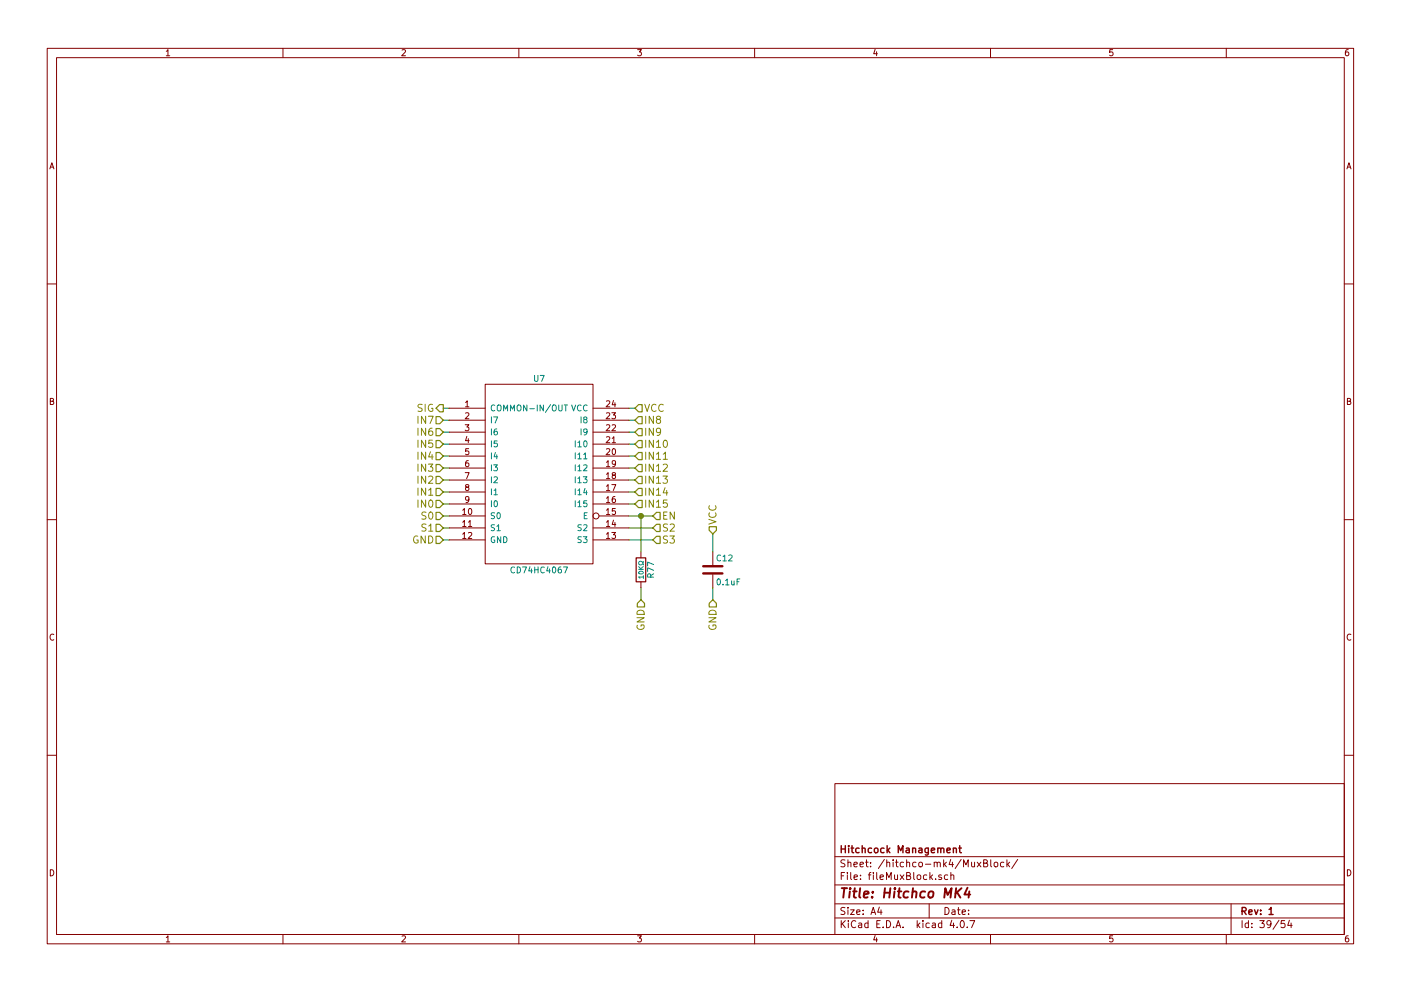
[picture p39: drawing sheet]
EESchema Schematic File Version 2
LIBS:power
LIBS:device
LIBS:switches
LIBS:relays
LIBS:motors
LIBS:transistors
LIBS:conn
LIBS:linear
LIBS:regul
LIBS:74xx
LIBS:cmos4000
LIBS:adc-dac
LIBS:memory
LIBS:xilinx
LIBS:microcontrollers
LIBS:dsp
LIBS:microchip
LIBS:analog_switches
LIBS:motorola
LIBS:texas
LIBS:intel
LIBS:audio
LIBS:interface
LIBS:digital-audio
LIBS:philips
LIBS:display
LIBS:cypress
LIBS:siliconi
LIBS:opto
LIBS:atmel
LIBS:contrib
LIBS:valves
LIBS:freetronics_schematic
LIBS:cd4013b
LIBS:ncs3s1205sc
LIBS:lca715
LIBS:SN74HC595N
LIBS:CD74HC4067
LIBS:hitchco-mk4-cache
EELAYER 25 0
EELAYER END
$Descr A4 11693 8268
encoding utf-8
Sheet 39 54
Title "Hitchco MK4"
Date ""
Rev "1"
Comp "Hitchcock Management"
Comment1 ""
Comment2 ""
Comment3 ""
Comment4 ""
$EndDescr
$Comp
L R R77
U 1 1
P 5350 4750
F 0 "R77" V 5430 4750 50  0000 C CNN
F 1 "10KΩ" V 5350 4750 39  0000 C CNN
F 2 "Resistors_THT:R_Axial_DIN0204_L3.6mm_D1.6mm_P5.08mm_Horizontal" V 5280 4750 50  0001 C CNN
F 3 "" H 5350 4750 50  0001 C CNN
F 4 "BC10.0KXCT-ND" H 5430 4850 50  0001 C CNN "digikey-pn"
F 5 "MBA02040C1002FRP00" H 5430 4850 50  0001 C CNN "mfg-pn"
	1    5350 4750
	1    0    0    -1  
$EndComp
$Comp
L C C12
U 1 1
P 5950 4750
F 0 "C12" H 5975 4850 50  0000 L CNN
F 1 "0.1uF" H 5975 4650 50  0000 L CNN
F 2 "C_Rect_L5.08mm_W3.175mm_P2.54mm:C_Rect_L5.08mm_W3.175mm_P2.54mm" H 5988 4600 50  0001 C CNN
F 3 "http://datasheets.avx.com/AR-Series.pdf" H 5950 4750 50  0001 C CNN
F 4 "478-5096-ND" H 5975 4950 50  0001 C CNN "digikey-pn"
F 5 "AR205F104K4R" H 5975 4950 50  0001 C CNN "mfg-pn"
	1    5950 4750
	1    0    0    -1  
$EndComp
Text HLabel 3700 4200 0    60   Input ~ 0
IN0
Text HLabel 3700 4100 0    60   Input ~ 0
IN1
Text HLabel 3700 4000 0    60   Input ~ 0
IN2
Text HLabel 3700 3900 0    60   Input ~ 0
IN3
Text HLabel 3700 3800 0    60   Input ~ 0
IN4
Text HLabel 3700 3700 0    60   Input ~ 0
IN5
Text HLabel 3700 3600 0    60   Input ~ 0
IN6
Text HLabel 3700 3500 0    60   Input ~ 0
IN7
Text HLabel 5300 3500 2    60   Input ~ 0
IN8
Text HLabel 5300 3600 2    60   Input ~ 0
IN9
Text HLabel 5300 3700 2    60   Input ~ 0
IN10
Text HLabel 5300 3800 2    60   Input ~ 0
IN11
Text HLabel 5300 3900 2    60   Input ~ 0
IN12
Text HLabel 5300 4000 2    60   Input ~ 0
IN13
Text HLabel 5300 4100 2    60   Input ~ 0
IN14
Text HLabel 5300 4200 2    60   Input ~ 0
IN15
Text HLabel 3700 3400 0    60   Output ~ 0
SIG
Text HLabel 5450 4500 2    60   Input ~ 0
S3
Text HLabel 5450 4400 2    60   Input ~ 0
S2
Text HLabel 3700 4400 0    60   Input ~ 0
S1
Text HLabel 3700 4300 0    60   Input ~ 0
S0
Text HLabel 5450 4300 2    60   Input ~ 0
EN
Text HLabel 5300 3400 2    60   Input ~ 0
VCC
Text HLabel 3700 4500 0    60   Input ~ 0
GND
Text HLabel 5350 5000 3    60   Input ~ 0
GND
Text HLabel 5950 5000 3    60   Input ~ 0
GND
Text HLabel 5950 4450 1    60   Input ~ 0
VCC
Wire Wire Line
	3750 3400 3700 3400
Wire Wire Line
	3700 3500 3750 3500
Wire Wire Line
	3750 3600 3700 3600
Wire Wire Line
	3700 3700 3750 3700
Wire Wire Line
	3750 3800 3700 3800
Wire Wire Line
	3700 3900 3750 3900
Wire Wire Line
	3750 4000 3700 4000
Wire Wire Line
	3700 4100 3750 4100
Wire Wire Line
	3750 4200 3700 4200
Wire Wire Line
	3700 4300 3750 4300
Wire Wire Line
	3750 4400 3700 4400
Wire Wire Line
	3700 4500 3750 4500
Wire Wire Line
	5250 4500 5450 4500
Wire Wire Line
	5250 4400 5450 4400
Wire Wire Line
	5250 4300 5450 4300
Wire Wire Line
	5300 4200 5250 4200
Wire Wire Line
	5250 4100 5300 4100
Wire Wire Line
	5300 4000 5250 4000
Wire Wire Line
	5250 3900 5300 3900
Wire Wire Line
	5300 3800 5250 3800
Wire Wire Line
	5250 3700 5300 3700
Wire Wire Line
	5300 3600 5250 3600
Wire Wire Line
	5250 3500 5300 3500
Wire Wire Line
	5300 3400 5250 3400
Wire Wire Line
	5350 4600 5350 4300
Wire Wire Line
	5350 5000 5350 4900
Wire Wire Line
	5950 5000 5950 4900
Wire Wire Line
	5950 4450 5950 4600
Connection ~ 5350 4300
$Comp
L CD74HC4067 U7
U 1 1
P 4500 3950
F 0 "U7" H 4500 4750 50  0000 C CNN
F 1 "CD74HC4067" H 4500 3150 50  0000 C CNN
F 2 "Housings_SOIC:SOIC-24W_7.5x15.4mm_Pitch1.27mm" H 4500 4350 50  0001 C CNN
F 3 "http://www.ti.com/lit/ds/symlink/cd74hct4067.pdf" H 4500 3600 50  0001 C CNN
F 4 "CD74HCT4067M" H 4500 3950 60  0001 C CNN "mfg-pn"
F 5 "296-23078-ND" H 4500 3950 60  0001 C CNN "digikey-pn"
	1    4500 3950
	1    0    0    -1  
$EndComp
$EndSCHEMATC
